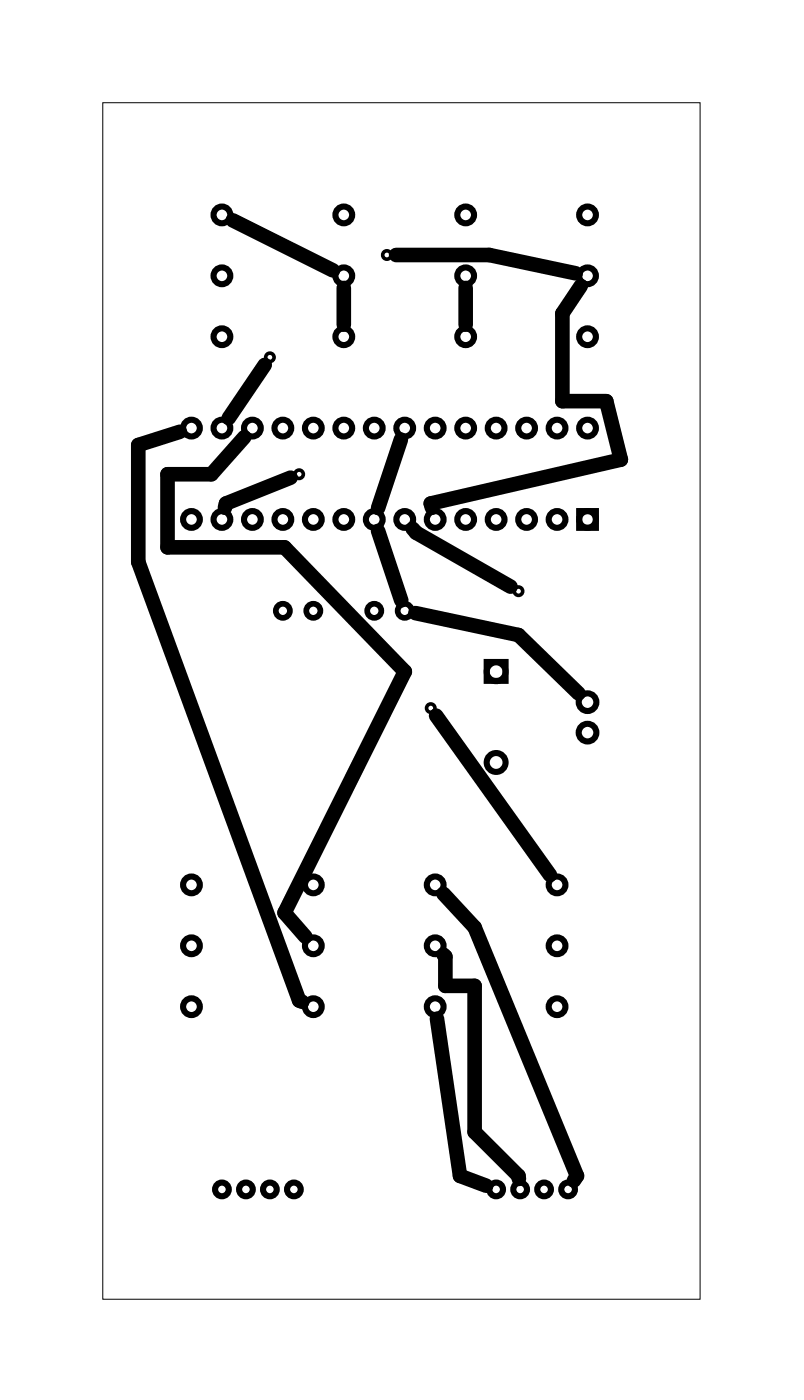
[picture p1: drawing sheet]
<svg xmlns="http://www.w3.org/2000/svg" width="67mm" height="117mm" viewBox="0 0 67 117" stroke-linecap="round" stroke-linejoin="round" font-family="sans-serif">
<path d="M8.6 8.6h49.8v99.8h-49.8z" fill="none" stroke="#000" stroke-width=".08"/>
<g fill="none" stroke="#000" stroke-width=".51">
<path d="M40.6 55.2h1.5v1.6h-1.5zM48.3 42.6h1.4v1.4h-1.4z"/>
<circle cx="18.5" cy="17.9" r=".7"/>
<circle cx="28.7" cy="17.9" r=".7"/>
<circle cx="38.8" cy="17.9" r=".7"/>
<circle cx="49" cy="17.9" r=".7"/>
<circle cx="16" cy="35.7" r=".7"/>
<circle cx="18.5" cy="35.7" r=".7"/>
<circle cx="18.5" cy="23" r=".7"/>
<circle cx="18.5" cy="28.1" r=".7"/>
<circle cx="21" cy="35.7" r=".7"/>
<circle cx="23.6" cy="35.7" r=".7"/>
<circle cx="26.1" cy="35.7" r=".7"/>
<circle cx="28.7" cy="35.7" r=".7"/>
<circle cx="28.7" cy="23" r=".7"/>
<circle cx="28.7" cy="28.1" r=".7"/>
<circle cx="31.2" cy="35.7" r=".7"/>
<circle cx="33.7" cy="35.7" r=".7"/>
<circle cx="36.3" cy="35.7" r=".7"/>
<circle cx="38.8" cy="35.7" r=".7"/>
<circle cx="38.8" cy="23" r=".7"/>
<circle cx="38.8" cy="28.1" r=".7"/>
<circle cx="41.4" cy="35.7" r=".7"/>
<circle cx="43.9" cy="35.7" r=".7"/>
<circle cx="46.4" cy="35.7" r=".7"/>
<circle cx="49" cy="35.7" r=".7"/>
<circle cx="49" cy="28.1" r=".7"/>
<circle cx="49" cy="23" r=".7"/>
<circle cx="16" cy="43.3" r=".7"/>
<circle cx="18.5" cy="43.3" r=".7"/>
<circle cx="21" cy="43.3" r=".7"/>
<circle cx="23.6" cy="43.3" r=".7"/>
<circle cx="26.1" cy="43.3" r=".7"/>
<circle cx="28.7" cy="43.3" r=".7"/>
<circle cx="31.2" cy="43.3" r=".7"/>
<circle cx="33.7" cy="43.3" r=".7"/>
<circle cx="36.3" cy="43.3" r=".7"/>
<circle cx="38.8" cy="43.3" r=".7"/>
<circle cx="41.4" cy="43.3" r=".7"/>
<circle cx="41.4" cy="56" r=".79"/>
<circle cx="43.9" cy="43.3" r=".7"/>
<circle cx="46.4" cy="43.3" r=".7"/>
<circle cx="49" cy="43.3" r=".7"/>
<circle cx="49" cy="58.6" r=".74"/>
<circle cx="16" cy="78.9" r=".7"/>
<circle cx="16" cy="73.8" r=".7"/>
<circle cx="26.1" cy="73.8" r=".7"/>
<circle cx="26.1" cy="78.9" r=".7"/>
<circle cx="36.3" cy="73.8" r=".7"/>
<circle cx="36.3" cy="78.9" r=".7"/>
<circle cx="41.4" cy="63.6" r=".79"/>
<circle cx="46.4" cy="78.9" r=".7"/>
<circle cx="46.4" cy="73.8" r=".7"/>
<circle cx="49" cy="61.1" r=".74"/>
<circle cx="16" cy="84" r=".7"/>
<circle cx="18.5" cy="99.2" r=".57"/>
<circle cx="20.5" cy="99.2" r=".57"/>
<circle cx="22.5" cy="99.2" r=".57"/>
<circle cx="24.5" cy="99.2" r=".57"/>
<circle cx="26.1" cy="84" r=".7"/>
<circle cx="36.3" cy="84" r=".7"/>
<circle cx="41.4" cy="99.2" r=".57"/>
<circle cx="43.4" cy="99.2" r=".57"/>
<circle cx="45.4" cy="99.2" r=".57"/>
<circle cx="46.4" cy="84" r=".7"/>
<circle cx="47.4" cy="99.2" r=".57"/>
</g>
<g fill="none" stroke="#000" stroke-width=".48">
<circle cx="23.6" cy="50.9" r=".59"/>
<circle cx="26.1" cy="50.9" r=".59"/>
<circle cx="31.2" cy="50.9" r=".59"/>
<circle cx="33.7" cy="50.9" r=".59"/>
</g>
<g fill="none" stroke="#000" stroke-width=".3">
<circle cx="22.5" cy="29.8" r=".35"/>
<circle cx="24.9" cy="39.6" r=".35"/>
<circle cx="32.3" cy="21.3" r=".35"/>
<circle cx="35.9" cy="59.1" r=".35"/>
<circle cx="43.2" cy="49.3" r=".35"/>
</g>
<g fill="none" stroke="#000" stroke-width="1.2">
<path d="M19.4 18.4l8.4 4.2M15 36l-3.5 1.1v9.8l13.4 36.5 .3 .2M20.4 36.5l-2.8 3.1h-3.6v6.1h9.7l10.1 10.3-10.1 20.1 1.8 2M22.1 30.4l-3 4.5M24.2 39.8l-5.4 2.2v.3M28.7 24v3.1M33 21.3h7.8l7.2 1.5M33.4 36.7l-1.9 5.7M38.8 24v3.1M48.4 23.8l-1.5 2.3v7.4h3.6l1.3 4.8-15.9 3.7 .1 .4M31.5 44.3l2 5.8M34.4 44.1l.3 .3 7.9 4.5"/>
<path d="M34.6 51.1l8.6 1.9 5 4.8M36.4 59.7l9.5 13.3M37 74.5l2.6 2.9 8.5 20.7-.3 .4M37 79.6l.1 .2v2.4h2.5v12.2l3.6 3.7 .1 .2M36.4 85l1.9 13.1 2.2 .8"/>
</g>
</svg>
